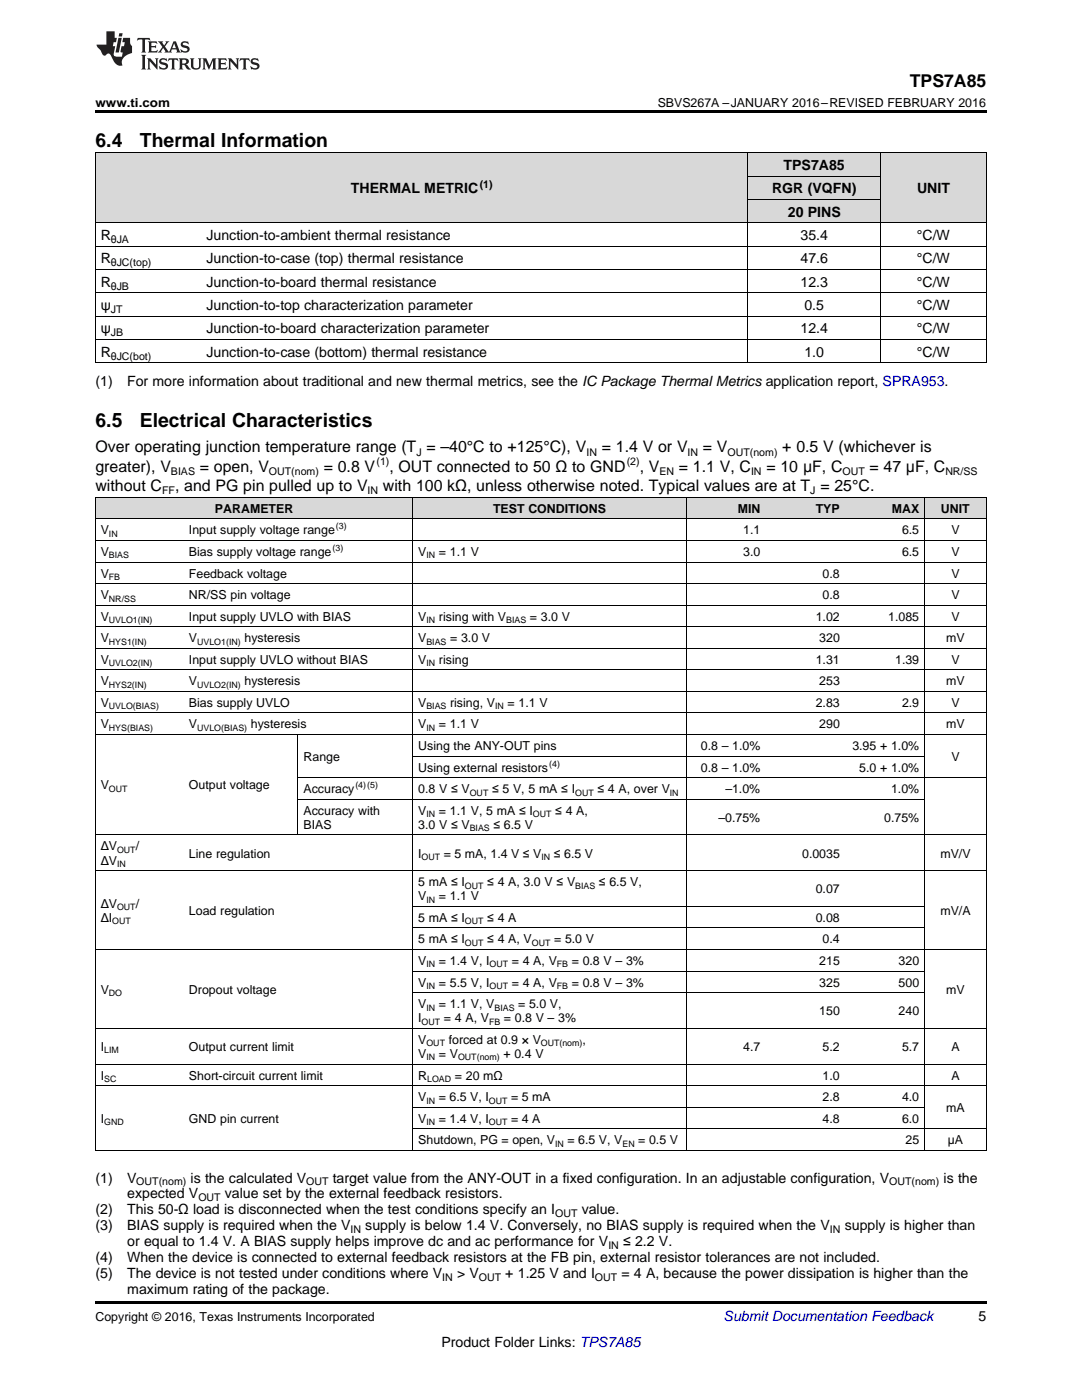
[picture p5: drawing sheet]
<svg xmlns="http://www.w3.org/2000/svg" width="216mm" height="279mm" viewBox="0 0 216 279" stroke-linecap="round" stroke-linejoin="round" font-family="sans-serif">
<defs><g id="words">
<g font-size="3.9">
<text x="19" y="29.3">6.4</text>
<text x="27.9" y="29.3">Thermal Information</text>
<text x="19" y="85.1">6.5</text>
<text x="27.9" y="85.1">Electrical Characteristics</text>
</g>
<text font-size="3.5" x="181.5" y="17.3">TPS7A85</text>
<g font-size="3.2">
<text x="19" y="90.3">Over operating junction temperature range (T = –40°C to +125°C), V</text>
<text x="19" y="94.2">greater), V</text>
<text x="39.9" y="94.2">= open, V</text>
<text x="64.6" y="94.2">= 0.8 V</text>
<text x="77.7" y="94.2">, OUT connected to 50 Ω to GND</text>
<text x="120.1" y="90.3">= 1.4 V or V</text>
<text x="127.6" y="94.2">, V</text>
<text x="135.5" y="94.2">= 1.1 V, C</text>
<text x="140.3" y="90.3">= V</text>
<text x="152.9" y="94.2">= 10 μF, C</text>
<text x="156.1" y="90.3">+ 0.5 V (whichever is</text>
<text x="173.5" y="94.2">= 47 μF, C</text>
<text x="19" y="98">without C</text>
<text x="34.9" y="98">, and PG pin pulled up to V</text>
<text x="76.4" y="98">with 100 kΩ, unless otherwise noted. Typical values are at T = 25°C.</text>
</g>
<g font-size="2.8">
<text x="156.4" y="33.9">TPS7A85</text>
<text x="70" y="38.6">THERMAL METRIC</text>
<text x="154.1" y="38.6">RGR (VQFN)</text>
<text x="183" y="38.6">UNIT</text>
<text x="20.1" y="47.9">R</text>
<text x="41.2" y="47.9">Junction-to-ambient thermal resistance</text>
<text x="157.2" y="43.3">20 PINS</text>
<text x="159.7" y="47.9">35.4</text>
<text x="183" y="47.9">°C/W</text>
<text x="20.1" y="52.6">R</text>
<text x="41.2" y="52.6">Junction-to-case (top) thermal resistance</text>
<text x="159.7" y="52.6">47.6</text>
<text x="183" y="52.6">°C/W</text>
<text x="20.1" y="57.2">R</text>
<text x="41.2" y="57.2">Junction-to-board thermal resistance</text>
<text x="159.7" y="57.2">12.3</text>
<text x="183" y="57.2">°C/W</text>
<text x="20.1" y="61.9">ψ</text>
<text x="41.2" y="61.9">Junction-to-top characterization parameter</text>
<text x="160.5" y="61.9">0.5</text>
<text x="183" y="61.9">°C/W</text>
<text x="20.1" y="66.5">ψ</text>
<text x="20.1" y="71.2">R</text>
<text x="41.2" y="66.5">Junction-to-board characterization parameter</text>
<text x="41.2" y="71.2">Junction-to-case (bottom) thermal resistance</text>
<text x="159.7" y="66.5">12.4</text>
<text x="160.5" y="71.2">1.0</text>
<text x="183" y="66.5">°C/W</text>
<text x="183" y="71.2">°C/W</text>
<text x="19" y="77">(1)</text>
<text x="25.4" y="77">For more information about traditional and new thermal metrics, see the IC Package Thermal Metrics application report, SPRA953.</text>
<text x="19" y="236">(1)</text>
<text x="25.4" y="236">V</text>
<text x="25.4" y="239.2">expected V</text>
<text x="38" y="236">is the calculated V</text>
<text x="44.9" y="239.2">value set by the external feedback resistors.</text>
<text x="66.4" y="236">target value from the ANY-OUT in a fixed configuration. In an adjustable configuration, V</text>
<text x="188.3" y="236">is the</text>
<text x="19" y="242.4">(2)</text>
<text x="19" y="245.5">(3)</text>
<text x="25.4" y="242.4">This 50-Ω load is disconnected when the test conditions specify an I</text>
<text x="25.4" y="245.5">BIAS supply is required when the V</text>
<text x="72.9" y="245.5">supply is below 1.4 V. Conversely, no BIAS supply is required when the V</text>
<text x="116.1" y="242.4">value.</text>
<text x="168.6" y="245.5">supply is higher than</text>
<text x="19" y="251.9">(4)</text>
<text x="25.4" y="251.9">When the device is connected to external feedback resistors at the FB pin, external resistor tolerances are not included.</text>
<text x="25.4" y="248.7">or equal to 1.4 V. A BIAS supply helps improve dc and ac performance for V</text>
<text x="124.4" y="248.7">≤ 2.2 V.</text>
<text x="19" y="255.1">(5)</text>
<text x="25.4" y="255.1">The device is not tested under conditions where V</text>
<text x="91.2" y="255.1">&gt; V</text>
<text x="100.8" y="255.1">+ 1.25 V and I</text>
<text x="124" y="255.1">= 4 A, because the power dissipation is higher than the</text>
<text x="25.4" y="258.2">maximum rating of the package.</text>
<text x="195.3" y="263.6">5</text>
<text x="88.1" y="268.9">Product Folder Links: TPS7A85</text>
</g>
<text font-size="2.8" fill="#0000c8" x="144.4" y="263.6">Submit Documentation Feedback</text>
<g font-size="2.5">
<text x="19" y="21.4">www.ti.com</text>
<text x="131.2" y="21.4">SBVS267A –JANUARY 2016–REVISED FEBRUARY 2016</text>
<text x="20.1" y="106.6">V</text>
<text x="37.7" y="106.6">Input supply voltage range</text>
<text x="42.9" y="102.3">PARAMETER</text>
<text x="98.4" y="102.3">TEST CONDITIONS</text>
<text x="147.2" y="102.3">MIN</text>
<text x="148.3" y="106.6">1.1</text>
<text x="162.8" y="102.3">TYP</text>
<text x="177.9" y="102.3">MAX</text>
<text x="180" y="106.6">6.5</text>
<text x="187.7" y="102.3">UNIT</text>
<text x="189.8" y="106.6">V</text>
<text x="20.1" y="110.9">V</text>
<text x="37.7" y="110.9">Bias supply voltage range</text>
<text x="83.5" y="110.9">V</text>
<text x="87.6" y="110.9">= 1.1 V</text>
<text x="148.3" y="110.9">3.0</text>
<text x="180" y="110.9">6.5</text>
<text x="189.8" y="110.9">V</text>
<text x="20.1" y="115.3">V</text>
<text x="20.1" y="119.6">V</text>
<text x="37.7" y="115.3">Feedback voltage</text>
<text x="37.7" y="119.6">NR/SS pin voltage</text>
<text x="164.1" y="115.3">0.8</text>
<text x="164.1" y="119.6">0.8</text>
<text x="189.8" y="115.3">V</text>
<text x="189.8" y="119.6">V</text>
<text x="20.1" y="123.9">V</text>
<text x="37.7" y="123.9">Input supply UVLO with BIAS</text>
<text x="83.5" y="123.9">V</text>
<text x="87.6" y="123.9">rising with V</text>
<text x="105.7" y="123.9">= 3.0 V</text>
<text x="162.8" y="123.9">1.02</text>
<text x="177.2" y="123.9">1.085</text>
<text x="189.8" y="123.9">V</text>
<text x="20.1" y="128.2">V</text>
<text x="37.7" y="128.2">V</text>
<text x="48.8" y="128.2">hysteresis</text>
<text x="83.5" y="128.2">V</text>
<text x="89.8" y="128.2">= 3.0 V</text>
<text x="163.5" y="128.2">320</text>
<text x="188.8" y="128.2">mV</text>
<text x="20.1" y="132.5">V</text>
<text x="20.1" y="136.8">V</text>
<text x="37.7" y="132.5">Input supply UVLO without BIAS</text>
<text x="37.7" y="136.8">V</text>
<text x="48.8" y="136.8">hysteresis</text>
<text x="83.5" y="132.5">V</text>
<text x="87.6" y="132.5">rising</text>
<text x="162.8" y="132.5">1.31</text>
<text x="163.5" y="136.8">253</text>
<text x="178.6" y="132.5">1.39</text>
<text x="188.8" y="136.8">mV</text>
<text x="189.8" y="132.5">V</text>
<text x="20.1" y="141.1">V</text>
<text x="37.7" y="141.1">Bias supply UVLO</text>
<text x="83.5" y="141.1">V</text>
<text x="89.8" y="141.1">rising, V</text>
<text x="101.3" y="141.1">= 1.1 V</text>
<text x="162.8" y="141.1">2.83</text>
<text x="180" y="141.1">2.9</text>
<text x="189.8" y="141.1">V</text>
<text x="20.1" y="145.4">V</text>
<text x="37.7" y="145.4">V</text>
<text x="50.1" y="145.4">hysteresis</text>
<text x="83.5" y="145.4">V</text>
<text x="83.5" y="149.7">Using the ANY-OUT pins</text>
<text x="87.6" y="145.4">= 1.1 V</text>
<text x="139.8" y="149.7">0.8 – 1.0%</text>
<text x="163.5" y="145.4">290</text>
<text x="170.1" y="149.7">3.95 + 1.0%</text>
<text x="188.8" y="145.4">mV</text>
<text x="60.6" y="151.8">Range</text>
<text x="83.5" y="154">Using external resistors</text>
<text x="139.8" y="154">0.8 – 1.0%</text>
<text x="171.4" y="154">5.0 + 1.0%</text>
<text x="189.8" y="151.8">V</text>
<text x="20.1" y="157.6">V</text>
<text x="37.7" y="157.6">Output voltage</text>
<text x="60.6" y="158.3">Accuracy</text>
<text x="83.5" y="158.3">0.8 V ≤ V</text>
<text x="98.2" y="158.3">≤ 5 V, 5 mA ≤ I</text>
<text x="119.2" y="158.3">≤ 4 A, over V</text>
<text x="144.7" y="158.3">–1.0%</text>
<text x="177.8" y="158.3">1.0%</text>
<text x="60.6" y="162.6">Accuracy with</text>
<text x="60.6" y="165.4">BIAS</text>
<text x="83.5" y="162.6">V</text>
<text x="83.5" y="165.4">3.0 V ≤ V</text>
<text x="87.6" y="162.6">= 1.1 V, 5 mA ≤ I</text>
<text x="98.5" y="165.4">≤ 6.5 V</text>
<text x="110.8" y="162.6">≤ 4 A,</text>
<text x="143.4" y="164">–0.75%</text>
<text x="176.4" y="164">0.75%</text>
<text x="20.1" y="169.7">ΔV</text>
<text x="20.1" y="172.5">ΔV</text>
<text x="27.1" y="169.7">/</text>
<text x="37.7" y="171.1">Line regulation</text>
<text x="83.5" y="171.1">I</text>
<text x="88.6" y="171.1">= 5 mA, 1.4 V ≤ V</text>
<text x="110.5" y="171.1">≤ 6.5 V</text>
<text x="160.1" y="171.1">0.0035</text>
<text x="187.6" y="171.1">mV/V</text>
<text x="83.5" y="176.8">5 mA ≤ I</text>
<text x="83.5" y="179.7">V</text>
<text x="87.6" y="179.7">= 1.1 V</text>
<text x="97.2" y="176.8">≤ 4 A, 3.0 V ≤ V</text>
<text x="119.5" y="176.8">≤ 6.5 V,</text>
<text x="162.8" y="178.3">0.07</text>
<text x="20.1" y="181.2">ΔV</text>
<text x="20.1" y="184">ΔI</text>
<text x="27.1" y="181.2">/</text>
<text x="37.7" y="182.6">Load regulation</text>
<text x="83.5" y="184">5 mA ≤ I</text>
<text x="97.2" y="184">≤ 4 A</text>
<text x="162.8" y="184">0.08</text>
<text x="187.6" y="182.6">mV/A</text>
<text x="83.5" y="188.3">5 mA ≤ I</text>
<text x="97.2" y="188.3">≤ 4 A, V</text>
<text x="110.6" y="188.3">= 5.0 V</text>
<text x="164.1" y="188.3">0.4</text>
<text x="83.5" y="192.6">V</text>
<text x="83.5" y="196.9">V</text>
<text x="87.6" y="192.6">= 1.4 V, I</text>
<text x="87.6" y="196.9">= 5.5 V, I</text>
<text x="102.1" y="192.6">= 4 A, V</text>
<text x="102.1" y="196.9">= 4 A, V</text>
<text x="114.1" y="192.6">= 0.8 V – 3%</text>
<text x="114.1" y="196.9">= 0.8 V – 3%</text>
<text x="163.5" y="192.6">215</text>
<text x="163.5" y="196.9">325</text>
<text x="179.3" y="192.6">320</text>
<text x="179.3" y="196.9">500</text>
<text x="20.1" y="198.3">V</text>
<text x="37.7" y="198.3">Dropout voltage</text>
<text x="83.5" y="201.2">V</text>
<text x="87.6" y="201.2">= 1.1 V, V</text>
<text x="103.4" y="201.2">= 5.0 V,</text>
<text x="163.5" y="202.6">150</text>
<text x="179.3" y="202.6">240</text>
<text x="188.8" y="198.3">mV</text>
<text x="20.1" y="209.7">I</text>
<text x="37.7" y="209.7">Output current limit</text>
<text x="83.5" y="204">I</text>
<text x="83.5" y="208.3">V</text>
<text x="88.6" y="204">= 4 A, V</text>
<text x="89.5" y="208.3">forced at 0.9 × V</text>
<text x="100.5" y="204">= 0.8 V – 3%</text>
<text x="116.2" y="208.3">,</text>
<text x="148.3" y="209.7">4.7</text>
<text x="164.1" y="209.7">5.2</text>
<text x="180" y="209.7">5.7</text>
<text x="189.8" y="209.7">A</text>
<text x="20.1" y="215.4">I</text>
<text x="37.7" y="215.4">Short-circuit current limit</text>
<text x="83.5" y="211.1">V</text>
<text x="83.5" y="215.4">R</text>
<text x="87.6" y="211.1">= V</text>
<text x="90.8" y="215.4">= 20 mΩ</text>
<text x="100.5" y="211.1">+ 0.4 V</text>
<text x="164.1" y="215.4">1.0</text>
<text x="189.8" y="215.4">A</text>
<text x="83.5" y="219.7">V</text>
<text x="87.6" y="219.7">= 6.5 V, I</text>
<text x="102" y="219.7">= 5 mA</text>
<text x="164.1" y="219.7">2.8</text>
<text x="180" y="219.7">4.0</text>
<text x="188.8" y="221.9">mA</text>
<text x="20.1" y="224">I</text>
<text x="37.7" y="224">GND pin current</text>
<text x="83.5" y="224">V</text>
<text x="87.6" y="224">= 1.4 V, I</text>
<text x="102" y="224">= 4 A</text>
<text x="164.1" y="224">4.8</text>
<text x="180" y="224">6.0</text>
<text x="83.5" y="228.4">Shutdown, PG = open, V</text>
<text x="113.2" y="228.4">= 6.5 V, V</text>
<text x="127.4" y="228.4">= 0.5 V</text>
<text x="180.7" y="228.4">25</text>
<text x="189.1" y="228.4">µA</text>
<text x="19" y="263.6">Copyright © 2016, Texas Instruments Incorporated</text>
</g>
<g font-size="2.1">
<text x="95.7" y="37.5">(1)</text>
<text x="22.1" y="48.5">θJA</text>
<text x="22.1" y="53.1">θJC(top)</text>
<text x="22.1" y="57.8">θJB</text>
<text x="22.1" y="62.4">JT</text>
<text x="22.1" y="67.1">JB</text>
<text x="22.1" y="71.8">θJC(bot)</text>
<text x="34.1" y="94.8">BIAS</text>
<text x="53.7" y="94.8">OUT(nom)</text>
<text x="75.1" y="92.9">(1)</text>
<text x="83.1" y="90.9">J</text>
<text x="117" y="90.9">IN</text>
<text x="125.1" y="92.9">(2)</text>
<text x="131.6" y="94.8">EN</text>
<text x="137.2" y="90.9">IN</text>
<text x="145.2" y="90.9">OUT(nom)</text>
<text x="149.9" y="94.8">IN</text>
<text x="168.1" y="94.8">OUT</text>
<text x="188.6" y="94.8">NR/SS</text>
<text x="32.3" y="98.7">FF</text>
<text x="73.3" y="98.7">IN</text>
<text x="161.7" y="98.7">J</text>
<text x="27.2" y="236.6">OUT(nom)</text>
<text x="39.6" y="239.7">OUT</text>
<text x="61.1" y="236.6">OUT</text>
<text x="177.4" y="236.6">OUT(nom)</text>
<text x="110.8" y="242.9">OUT</text>
<text x="69.9" y="246.1">IN</text>
<text x="121.4" y="249.3">IN</text>
<text x="165.6" y="246.1">IN</text>
<text x="88.2" y="255.6">IN</text>
<text x="95.5" y="255.6">OUT</text>
<text x="118.7" y="255.6">OUT</text>
</g>
<g font-size="1.8">
<text x="21.7" y="107.1">IN</text>
<text x="67" y="105.7">(3)</text>
<text x="21.7" y="111.4">BIAS</text>
<text x="66.4" y="110">(3)</text>
<text x="85.1" y="111.4">IN</text>
<text x="21.7" y="115.7">FB</text>
<text x="21.7" y="120.1">NR/SS</text>
<text x="21.7" y="124.4">UVLO1(IN)</text>
<text x="85.1" y="124.4">IN</text>
<text x="101" y="124.4">BIAS</text>
<text x="21.7" y="128.7">HYS1(IN)</text>
<text x="39.3" y="128.7">UVLO1(IN)</text>
<text x="85.1" y="128.7">BIAS</text>
<text x="21.7" y="133">UVLO2(IN)</text>
<text x="21.7" y="137.3">HYS2(IN)</text>
<text x="39.3" y="137.3">UVLO2(IN)</text>
<text x="85.1" y="133">IN</text>
<text x="21.7" y="141.6">UVLO(BIAS)</text>
<text x="85.1" y="141.6">BIAS</text>
<text x="98.8" y="141.6">IN</text>
<text x="21.7" y="145.9">HYS(BIAS)</text>
<text x="39.3" y="145.9">UVLO(BIAS)</text>
<text x="85.1" y="145.9">IN</text>
<text x="109.6" y="153">(4)</text>
<text x="21.7" y="158">OUT</text>
<text x="70.9" y="157.3">(4)(5)</text>
<text x="93.7" y="158.8">OUT</text>
<text x="114.8" y="158.8">OUT</text>
<text x="133.7" y="158.8">IN</text>
<text x="85.1" y="163.1">IN</text>
<text x="93.7" y="165.9">BIAS</text>
<text x="106.3" y="163.1">OUT</text>
<text x="23.4" y="170.2">OUT</text>
<text x="23.4" y="173">IN</text>
<text x="84.1" y="171.6">OUT</text>
<text x="108" y="171.6">IN</text>
<text x="92.8" y="177.3">OUT</text>
<text x="114.8" y="177.3">BIAS</text>
<text x="22.4" y="184.5">OUT</text>
<text x="23.4" y="181.6">OUT</text>
<text x="85.1" y="180.2">IN</text>
<text x="92.8" y="184.5">OUT</text>
<text x="92.8" y="188.8">OUT</text>
<text x="106.1" y="188.8">OUT</text>
<text x="85.1" y="193.1">IN</text>
<text x="85.1" y="197.4">IN</text>
<text x="97.7" y="193.1">OUT</text>
<text x="97.7" y="197.4">OUT</text>
<text x="111.1" y="193.1">FB</text>
<text x="111.1" y="197.4">FB</text>
<text x="21.7" y="198.8">DO</text>
<text x="85.1" y="201.7">IN</text>
<text x="98.7" y="201.7">BIAS</text>
<text x="84.1" y="204.5">OUT</text>
<text x="85.1" y="208.8">OUT</text>
<text x="97.6" y="204.5">FB</text>
<text x="107.9" y="208.8">OUT(nom)</text>
<text x="20.8" y="210.2">LIM</text>
<text x="20.8" y="215.9">SC</text>
<text x="85.1" y="211.6">IN</text>
<text x="85.2" y="215.9">LOAD</text>
<text x="91.4" y="211.6">OUT(nom)</text>
<text x="85.1" y="220.2">IN</text>
<text x="97.5" y="220.2">OUT</text>
<text x="20.8" y="224.5">GND</text>
<text x="85.1" y="224.5">IN</text>
<text x="97.5" y="224.5">OUT</text>
<text x="110.8" y="228.8">IN</text>
<text x="124.2" y="228.8">EN</text>
</g>
</g></defs>
<g fill="#d8d8d8">
<path d="M19 99.3h17.7v4.3h-17.7z"/>
<path d="M36.7 99.3h22.8v4.3h-22.8z"/>
<path d="M59.5 99.3h22.9v4.3h-22.9z"/>
<path d="M82.4 99.3h33.5v4.3h-33.5z"/>
<path d="M115.9 99.3h21.1v4.3h-21.1z"/>
<path d="M137 99.3h15.8v4.3h-15.8z"/>
<path d="M152.8 99.3h15.9v4.3h-15.9z"/>
<path d="M168.7 99.3h15.8v4.3h-15.8z"/>
<path d="M184.5 99.3h12.3v4.3h-12.3z"/>
<path d="M19 30.6h21.1v13.9h-21.1z"/>
<path d="M40.1 30.6h109.2v13.9h-109.2z"/>
<path d="M175.7 30.6h21.1v13.9h-21.1z"/>
<path d="M149.3 39.9h26.4v4.6h-26.4z"/>
<path d="M149.3 35.2h26.4v4.7h-26.4z"/>
<path d="M149.3 30.6h26.4v4.6h-26.4z"/>
</g>
<path d="M19 22h177.8v.5h-177.8zM19 72.4l.2 .1zM149.2 72.4l.1 .1zM175.6 72.4l.1 .1zM196.7 72.4l.1 .1zM19 259.7h177.8v.5h-177.8z" fill="#000"/>
<g fill="none" stroke="#000" stroke-width=".2">
<path d="M19 30.5h177.8M19.1 30.5v42M149.2 30.5v42M149.3 39.8h26.4M149.3 35.2h26.4M175.7 30.5v42M196.8 30.5v42M19 58.4h177.8M19 53.8h177.8M19 49.1h177.8M19 44.5h177.8M19 72.4h177.8"/>
<path d="M19 67.8h177.8M19 63.1h177.8M19 99.3h177.8M19.1 99.3v130.3M82.4 99.3v130.3M136.9 99.3v130.3M184.4 99.3v130.3M196.8 99.3v130.3M19 116.5h177.8M19 112.2h177.8M19 107.9h177.8M19 103.6h177.8"/>
<path d="M19 138h177.8M19 133.7h177.8M19 129.4h177.8M19 125.1h177.8M19 120.8h177.8M19 146.6h177.8M19 142.3h177.8M59.5 146.6v20.1M59.5 159.5h125M59.5 155.2h137.3M82.4 150.9h102.1M19 173.8h177.8"/>
<path d="M19 166.6h177.8M19 189.5h177.8M82.4 198.1h102.1M82.4 193.8h102.1M82.4 185.2h102.1M82.4 180.9h102.1M19 216.7h177.8M19 212.4h177.8M19 205.2h177.8M19 229.6h177.8M82.4 225.3h114.4M82.4 221h102.1"/>
</g>
<g fill="#231f20">
<path d="M27.5 7.6l-.1 .5 .4-.2h.6v.1v2.1l-.2 .4h1l-.3-.4v-2.1l.1-.1h.5l.5 .2-.2-.5zM29.5 8.3l.2 .3v1.5l-.2 .4h1.8l.2-.6a1.04 1.04 0 0 1-1.3 .2v-.7h.6l.3 .2v-.6l-.3 .2h-.6v-.6l.8-.1 .4 .3-.2-.5zM31.5 8.3l.9 1.1-.9 1.1h.8l-.2-.2 .5-.7 .4 .7-.2 .2h1.5l-.1-.2 .1-.4h.9l.1 .4-.2 .2h1l-.3-.3-.7-1.9h-.5l-.9 2-.8-1 .9-1h-.8l.1 .3-.3 .5-.4-.6 .2-.2zM34.7 8.6l.4 1h-.7zM36.3 8.4a.63 .63 0 0 0-.2 .7 .63 .63 0 0 0 .6 .4l.6 .2 .1 .2a.75 .75 0 0 1-.7 .4 .75 .75 0 0 1-.6-.5l.1 .7 .1-.1a1.11 1.11 0 0 0 1.5-.6 1.13 1.13 0 0 0-1.2-.8l-.1-.4a1.04 1.04 0 0 1 1.2 .2l-.2-.5-.1 .1-.5-.2zM28.2 10.9l.2 .4v2.2l-.2 .4h1l-.3-.4v-2.2l.3-.4zM29.3 11.6l.3 .4v1.5l-.3 .4h.8l-.2-.4v-1.3l1.5 1.7v-1.9l.2-.4h-.7l.2 .4v.9l-1.1-1.3zM32 11.8a.62 .62 0 0 0-.2 .7 .62 .62 0 0 0 .6 .4l.6 .1 .1 .3a.76 .76 0 0 1-.7 .3 .76 .76 0 0 1-.6-.4l.1 .7 .1-.1a1.11 1.11 0 0 0 1.5-.6 1.13 1.13 0 0 0-1.2-.8l-.1-.4a1.04 1.04 0 0 1 1.2 .2l-.2-.6-.1 .1-.5-.1zM33.7 11.6l-.2 .6a.61 .61 0 0 1 .8-.3v1.6l-.2 .4h.9l-.2-.4v-1.6a.63 .63 0 0 1 .8 .3l-.2-.6zM35.6 11.6l.3 .4v1.5l-.3 .4h1l-.2-.2v-.8l.5 .2a.76 .76 0 0 0 1.2 .7l-1-1a.58 .58 0 0 0 .6-.5 .58 .58 0 0 0-.5-.6zM36.4 11.9h.1a.45 .45 0 0 1 .5 .1 .45 .45 0 0 1 .1 .5l-.7 .2zM37.9 11.6l.2 .2a2.17 2.17 0 0 0 .3 1.9 .99 .99 0 0 0 1.6-.6v-1.1l.2-.4h-.7l.2 .2a1.92 1.92 0 0 1-.2 1.8 .6 .6 0 0 1-.9-.5v-1.1l.2-.4zM40.4 11.6l.2 .4v1.5l-.2 .4h.7l-.2-.4v-1.4l.8 1.8 .8-1.8v1.4l-.2 .4h.9l-.2-.4v-1.5l.2-.4h-.8l-.6 1.5-.6-1.5zM43.4 11.6l.2 .4v1.5l-.2 .4h1.8l.2-.6a1.04 1.04 0 0 1-1.3 .1v-.6h.5l.4 .2v-.6l-.4 .2h-.5v-.7h.8l.3 .3-.1-.6zM45.5 11.6l.2 .4v1.5l-.2 .4h.7l-.2-.4v-1.3l1.5 1.7v-1.9l.2-.4h-.7l.2 .4v.9l-1.1-1.3zM47.9 11.6l-.1 .6a.61 .61 0 0 1 .8-.3v1.6l-.3 .4h1l-.3-.4 .1-1.6a.63 .63 0 0 1 .7 .3l-.1-.6zM50.2 11.8a.62 .62 0 0 0-.2 .7 .62 .62 0 0 0 .6 .4l.6 .1 .2 .3a.76 .76 0 0 1-.8 .3 .76 .76 0 0 1-.6-.4l.1 .7 .2-.1a1.11 1.11 0 0 0 1.5-.6 1.13 1.13 0 0 0-1.3-.8l-.1-.4a1.04 1.04 0 0 1 1.2 .2l-.1-.6-.2 .1-.5-.1z"/>
<path d="M21.2 6.3v2.6h-1.9l.1 .4 .7 .9a.91 .91 0 0 0 1 .8 .56 .56 0 0 1 .5-.3 .56 .56 0 0 1 .5 .3l.4 .8a1.53 1.53 0 0 0 1.9 1.2 1.54 1.54 0 0 1 1-2.1l.9-.3v-1.4a1.52 1.52 0 0 1-.3-1.6h-1.4l-.2 .8h.5l-.2 .8h-.4l-.2 1v.2l.4 .1-.2 .8a1.93 1.93 0 0 1-1.6-.3l.3-1.8h-.5l.2-.8h.4l.2-.8h-.4v-1.3zM23.6 7.6l-.6 2.9h.7l.6-2.9zM23.8 6.6l-.1 .7h.6l.2-.7z"/>
</g>
<use href="#words"/>
</svg>
